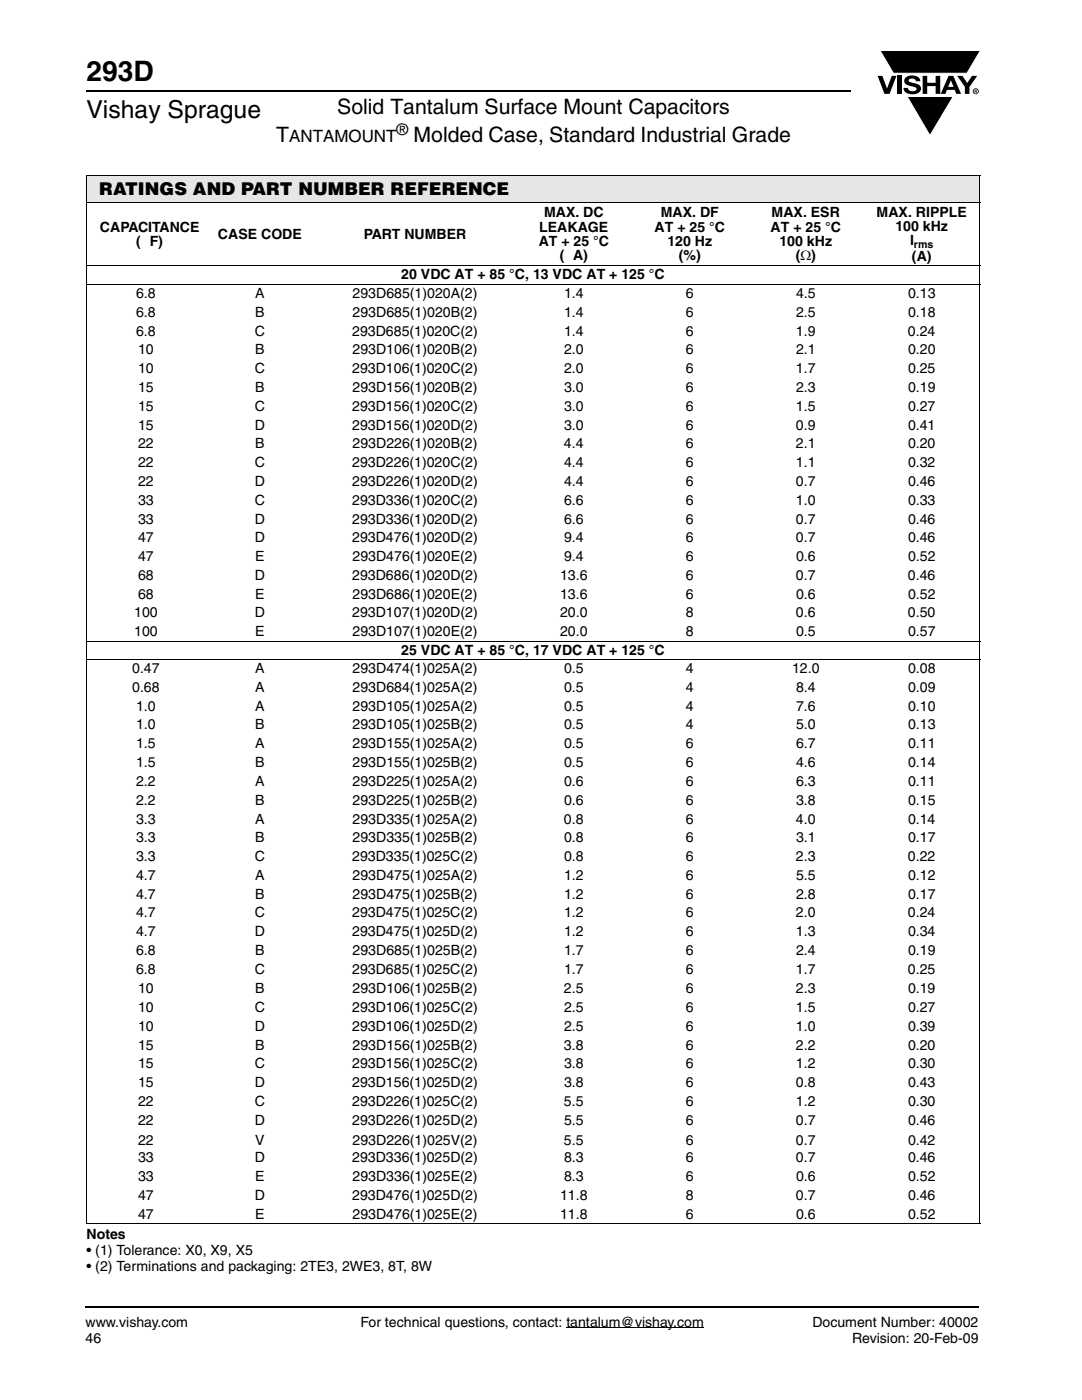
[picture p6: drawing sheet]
<svg xmlns="http://www.w3.org/2000/svg" width="216mm" height="279mm" viewBox="0 0 216 279" stroke-linecap="round" stroke-linejoin="round" font-family="sans-serif">
<defs><g id="words">
<text font-size="5.6" x="17.3" y="16.1">293D</text>
<text font-size="4.9" x="17.3" y="23.6">Vishay Sprague</text>
<g font-size="4.2">
<text x="67.3" y="22.8">Solid Tantalum Surface Mount Capacitors</text>
<text x="55.1" y="28.3">T</text>
<text x="82.5" y="28.3">Molded Case, Standard Industrial Grade</text>
</g>
<text font-size="3.5" x="19.8" y="38.9">RATINGS AND PART NUMBER REFERENCE</text>
<text font-size="3.4" x="57.7" y="28.3">ANTAMOUNT</text>
<text font-size="3.2" x="79.1" y="27">®</text>
<g font-size="2.8">
<text x="19.9" y="46.2">CAPACITANCE</text>
<text x="43.5" y="47.6">CASE CODE</text>
<text x="72.6" y="47.6">PART NUMBER</text>
<text x="107.6" y="46.2">LEAKAGE</text>
<text x="108.6" y="43.4">MAX. DC</text>
<text x="130.6" y="46.2">AT + 25 °C</text>
<text x="131.8" y="43.4">MAX. DF</text>
<text x="153.8" y="46.2">AT + 25 °C</text>
<text x="154" y="43.4">MAX. ESR</text>
<text x="174.9" y="43.3">MAX. RIPPLE</text>
<text x="178.7" y="46.1">100 kHz</text>
<text x="27.2" y="49">( F)</text>
<text x="107.5" y="49">AT + 25 °C</text>
<text x="111.7" y="51.9">( A)</text>
<text x="133.2" y="49">120 Hz</text>
<text x="135.4" y="51.9">(%)</text>
<text x="155.5" y="49">100 kHz</text>
<text x="158.8" y="51.9">(Ω)</text>
<text x="181.6" y="48.9">I</text>
<text x="182" y="52">(A)</text>
<text x="27.2" y="59.5">6.8</text>
<text x="50.9" y="59.5">A</text>
<text x="70.4" y="59.5">293D685(1)020A(2)</text>
<text x="80.1" y="55.7">20 VDC AT + 85 °C, 13 VDC AT + 125 °C</text>
<text x="112.5" y="59.5">1.4</text>
<text x="136.9" y="59.5">6</text>
<text x="158.8" y="59.5">4.5</text>
<text x="181.2" y="59.5">0.13</text>
<text x="27.2" y="63.2">6.8</text>
<text x="50.9" y="63.2">B</text>
<text x="70.4" y="63.2">293D685(1)020B(2)</text>
<text x="112.5" y="63.2">1.4</text>
<text x="136.9" y="63.2">6</text>
<text x="158.8" y="63.2">2.5</text>
<text x="181.2" y="63.2">0.18</text>
<text x="27.2" y="67">6.8</text>
<text x="27.6" y="70.7">10</text>
<text x="50.8" y="67">C</text>
<text x="50.9" y="70.7">B</text>
<text x="70.3" y="67">293D685(1)020C(2)</text>
<text x="70.4" y="70.7">293D106(1)020B(2)</text>
<text x="112.5" y="67">1.4</text>
<text x="112.5" y="70.7">2.0</text>
<text x="136.9" y="67">6</text>
<text x="136.9" y="70.7">6</text>
<text x="158.8" y="67">1.9</text>
<text x="158.8" y="70.7">2.1</text>
<text x="181.2" y="67">0.24</text>
<text x="181.2" y="70.7">0.20</text>
<text x="27.6" y="74.5">10</text>
<text x="50.8" y="74.5">C</text>
<text x="70.3" y="74.5">293D106(1)020C(2)</text>
<text x="112.5" y="74.5">2.0</text>
<text x="136.9" y="74.5">6</text>
<text x="158.8" y="74.5">1.7</text>
<text x="181.2" y="74.5">0.25</text>
<text x="27.6" y="78.2">15</text>
<text x="27.6" y="82">15</text>
<text x="50.8" y="82">C</text>
<text x="50.9" y="78.2">B</text>
<text x="70.3" y="82">293D156(1)020C(2)</text>
<text x="70.4" y="78.2">293D156(1)020B(2)</text>
<text x="112.5" y="82">3.0</text>
<text x="112.5" y="78.2">3.0</text>
<text x="136.9" y="82">6</text>
<text x="136.9" y="78.2">6</text>
<text x="158.8" y="82">1.5</text>
<text x="158.8" y="78.2">2.3</text>
<text x="181.2" y="82">0.27</text>
<text x="181.2" y="78.2">0.19</text>
<text x="27.6" y="85.7">15</text>
<text x="27.6" y="89.5">22</text>
<text x="50.8" y="85.7">D</text>
<text x="50.9" y="89.5">B</text>
<text x="70.3" y="85.7">293D156(1)020D(2)</text>
<text x="70.4" y="89.5">293D226(1)020B(2)</text>
<text x="112.5" y="89.5">4.4</text>
<text x="112.5" y="85.7">3.0</text>
<text x="136.9" y="89.5">6</text>
<text x="136.9" y="85.7">6</text>
<text x="158.8" y="89.5">2.1</text>
<text x="158.8" y="85.7">0.9</text>
<text x="181.2" y="85.7">0.41</text>
<text x="181.2" y="89.5">0.20</text>
<text x="27.6" y="93.2">22</text>
<text x="50.8" y="93.2">C</text>
<text x="70.3" y="93.2">293D226(1)020C(2)</text>
<text x="112.5" y="93.2">4.4</text>
<text x="136.9" y="93.2">6</text>
<text x="158.8" y="93.2">1.1</text>
<text x="181.2" y="93.2">0.32</text>
<text x="27.6" y="97">22</text>
<text x="27.6" y="100.7">33</text>
<text x="50.8" y="97">D</text>
<text x="50.8" y="100.7">C</text>
<text x="70.3" y="97">293D226(1)020D(2)</text>
<text x="70.3" y="100.7">293D336(1)020C(2)</text>
<text x="112.5" y="97">4.4</text>
<text x="112.5" y="100.7">6.6</text>
<text x="136.9" y="97">6</text>
<text x="136.9" y="100.7">6</text>
<text x="158.8" y="97">0.7</text>
<text x="158.8" y="100.7">1.0</text>
<text x="181.2" y="97">0.46</text>
<text x="181.2" y="100.7">0.33</text>
<text x="27.6" y="104.5">33</text>
<text x="50.8" y="104.5">D</text>
<text x="70.3" y="104.5">293D336(1)020D(2)</text>
<text x="112.5" y="104.5">6.6</text>
<text x="136.9" y="104.5">6</text>
<text x="158.8" y="104.5">0.7</text>
<text x="181.2" y="104.5">0.46</text>
<text x="27.6" y="108.2">47</text>
<text x="27.6" y="112">47</text>
<text x="50.8" y="108.2">D</text>
<text x="50.9" y="112">E</text>
<text x="70.3" y="108.2">293D476(1)020D(2)</text>
<text x="70.4" y="112">293D476(1)020E(2)</text>
<text x="112.5" y="108.2">9.4</text>
<text x="112.5" y="112">9.4</text>
<text x="136.9" y="108.2">6</text>
<text x="136.9" y="112">6</text>
<text x="158.8" y="108.2">0.7</text>
<text x="158.8" y="112">0.6</text>
<text x="181.2" y="108.2">0.46</text>
<text x="181.2" y="112">0.52</text>
<text x="27.6" y="115.7">68</text>
<text x="27.6" y="119.5">68</text>
<text x="50.8" y="115.7">D</text>
<text x="50.9" y="119.5">E</text>
<text x="70.3" y="115.7">293D686(1)020D(2)</text>
<text x="70.4" y="119.5">293D686(1)020E(2)</text>
<text x="111.8" y="115.7">13.6</text>
<text x="111.8" y="119.5">13.6</text>
<text x="136.9" y="115.7">6</text>
<text x="136.9" y="119.5">6</text>
<text x="158.8" y="115.7">0.7</text>
<text x="158.8" y="119.5">0.6</text>
<text x="181.2" y="115.7">0.46</text>
<text x="181.2" y="119.5">0.52</text>
<text x="26.8" y="123.2">100</text>
<text x="50.8" y="123.2">D</text>
<text x="70.3" y="123.2">293D107(1)020D(2)</text>
<text x="111.8" y="123.2">20.0</text>
<text x="136.9" y="123.2">8</text>
<text x="158.8" y="123.2">0.6</text>
<text x="181.2" y="123.2">0.50</text>
<text x="26.8" y="127">100</text>
<text x="50.9" y="127">E</text>
<text x="70.4" y="127">293D107(1)020E(2)</text>
<text x="80.1" y="130.7">25 VDC AT + 85 °C, 17 VDC AT + 125 °C</text>
<text x="111.8" y="127">20.0</text>
<text x="136.9" y="127">8</text>
<text x="158.8" y="127">0.5</text>
<text x="181.2" y="127">0.57</text>
<text x="26.4" y="134.3">0.47</text>
<text x="50.9" y="134.3">A</text>
<text x="70.4" y="134.3">293D474(1)025A(2)</text>
<text x="112.5" y="134.3">0.5</text>
<text x="136.9" y="134.3">4</text>
<text x="158.1" y="134.3">12.0</text>
<text x="181.2" y="134.3">0.08</text>
<text x="26.4" y="138.1">0.68</text>
<text x="27.2" y="141.8">1.0</text>
<text x="50.9" y="141.8">A</text>
<text x="50.9" y="138.1">A</text>
<text x="70.4" y="141.8">293D105(1)025A(2)</text>
<text x="70.4" y="138.1">293D684(1)025A(2)</text>
<text x="112.5" y="141.8">0.5</text>
<text x="112.5" y="138.1">0.5</text>
<text x="136.9" y="141.8">4</text>
<text x="136.9" y="138.1">4</text>
<text x="158.8" y="141.8">7.6</text>
<text x="158.8" y="138.1">8.4</text>
<text x="181.2" y="141.8">0.10</text>
<text x="181.2" y="138.1">0.09</text>
<text x="27.2" y="145.6">1.0</text>
<text x="27.2" y="149.3">1.5</text>
<text x="50.9" y="145.6">B</text>
<text x="50.9" y="149.3">A</text>
<text x="70.4" y="145.6">293D105(1)025B(2)</text>
<text x="70.4" y="149.3">293D155(1)025A(2)</text>
<text x="112.5" y="145.6">0.5</text>
<text x="112.5" y="149.3">0.5</text>
<text x="136.9" y="145.6">4</text>
<text x="136.9" y="149.3">6</text>
<text x="158.8" y="145.6">5.0</text>
<text x="158.8" y="149.3">6.7</text>
<text x="181.2" y="145.6">0.13</text>
<text x="181.2" y="149.3">0.11</text>
<text x="27.2" y="153.1">1.5</text>
<text x="50.9" y="153.1">B</text>
<text x="70.4" y="153.1">293D155(1)025B(2)</text>
<text x="112.5" y="153.1">0.5</text>
<text x="136.9" y="153.1">6</text>
<text x="158.8" y="153.1">4.6</text>
<text x="181.2" y="153.1">0.14</text>
<text x="27.2" y="156.8">2.2</text>
<text x="27.2" y="160.6">2.2</text>
<text x="50.9" y="156.8">A</text>
<text x="50.9" y="160.6">B</text>
<text x="70.4" y="156.8">293D225(1)025A(2)</text>
<text x="70.4" y="160.6">293D225(1)025B(2)</text>
<text x="112.5" y="156.8">0.6</text>
<text x="112.5" y="160.6">0.6</text>
<text x="136.9" y="156.8">6</text>
<text x="136.9" y="160.6">6</text>
<text x="158.8" y="156.8">6.3</text>
<text x="158.8" y="160.6">3.8</text>
<text x="181.2" y="156.8">0.11</text>
<text x="181.2" y="160.6">0.15</text>
<text x="27.2" y="164.5">3.3</text>
<text x="50.9" y="164.5">A</text>
<text x="70.4" y="164.5">293D335(1)025A(2)</text>
<text x="112.5" y="164.5">0.8</text>
<text x="136.9" y="164.5">6</text>
<text x="158.8" y="164.5">4.0</text>
<text x="181.2" y="164.5">0.14</text>
<text x="27.2" y="168.1">3.3</text>
<text x="27.2" y="171.8">3.3</text>
<text x="50.8" y="171.8">C</text>
<text x="50.9" y="168.1">B</text>
<text x="70.3" y="171.8">293D335(1)025C(2)</text>
<text x="70.4" y="168.1">293D335(1)025B(2)</text>
<text x="112.5" y="171.8">0.8</text>
<text x="112.5" y="168.1">0.8</text>
<text x="136.9" y="171.8">6</text>
<text x="136.9" y="168.1">6</text>
<text x="158.8" y="171.8">2.3</text>
<text x="158.8" y="168.1">3.1</text>
<text x="181.2" y="171.8">0.22</text>
<text x="181.2" y="168.1">0.17</text>
<text x="27.2" y="175.6">4.7</text>
<text x="27.2" y="179.3">4.7</text>
<text x="50.9" y="175.6">A</text>
<text x="50.9" y="179.3">B</text>
<text x="70.4" y="175.6">293D475(1)025A(2)</text>
<text x="70.4" y="179.3">293D475(1)025B(2)</text>
<text x="112.5" y="175.6">1.2</text>
<text x="112.5" y="179.3">1.2</text>
<text x="136.9" y="175.6">6</text>
<text x="136.9" y="179.3">6</text>
<text x="158.8" y="175.6">5.5</text>
<text x="158.8" y="179.3">2.8</text>
<text x="181.2" y="175.6">0.12</text>
<text x="181.2" y="179.3">0.17</text>
<text x="27.2" y="183.1">4.7</text>
<text x="50.8" y="183.1">C</text>
<text x="70.3" y="183.1">293D475(1)025C(2)</text>
<text x="112.5" y="183.1">1.2</text>
<text x="136.9" y="183.1">6</text>
<text x="158.8" y="183.1">2.0</text>
<text x="181.2" y="183.1">0.24</text>
<text x="27.2" y="186.8">4.7</text>
<text x="27.2" y="190.6">6.8</text>
<text x="50.8" y="186.8">D</text>
<text x="50.9" y="190.6">B</text>
<text x="70.3" y="186.8">293D475(1)025D(2)</text>
<text x="70.4" y="190.6">293D685(1)025B(2)</text>
<text x="112.5" y="186.8">1.2</text>
<text x="112.5" y="190.6">1.7</text>
<text x="136.9" y="186.8">6</text>
<text x="136.9" y="190.6">6</text>
<text x="158.8" y="186.8">1.3</text>
<text x="158.8" y="190.6">2.4</text>
<text x="181.2" y="186.8">0.34</text>
<text x="181.2" y="190.6">0.19</text>
<text x="27.2" y="194.5">6.8</text>
<text x="50.8" y="194.5">C</text>
<text x="70.3" y="194.5">293D685(1)025C(2)</text>
<text x="112.5" y="194.5">1.7</text>
<text x="136.9" y="194.5">6</text>
<text x="158.8" y="194.5">1.7</text>
<text x="181.2" y="194.5">0.25</text>
<text x="27.6" y="198.2">10</text>
<text x="27.6" y="202">10</text>
<text x="50.8" y="202">C</text>
<text x="50.9" y="198.2">B</text>
<text x="70.3" y="202">293D106(1)025C(2)</text>
<text x="70.4" y="198.2">293D106(1)025B(2)</text>
<text x="112.5" y="198.2">2.5</text>
<text x="112.5" y="202">2.5</text>
<text x="136.9" y="198.2">6</text>
<text x="136.9" y="202">6</text>
<text x="158.8" y="198.2">2.3</text>
<text x="158.8" y="202">1.5</text>
<text x="181.2" y="202">0.27</text>
<text x="181.2" y="198.2">0.19</text>
<text x="27.6" y="205.7">10</text>
<text x="27.6" y="209.5">15</text>
<text x="50.8" y="205.7">D</text>
<text x="50.9" y="209.5">B</text>
<text x="70.3" y="205.7">293D106(1)025D(2)</text>
<text x="70.4" y="209.5">293D156(1)025B(2)</text>
<text x="112.5" y="209.5">3.8</text>
<text x="112.5" y="205.7">2.5</text>
<text x="136.9" y="209.5">6</text>
<text x="136.9" y="205.7">6</text>
<text x="158.8" y="209.5">2.2</text>
<text x="158.8" y="205.7">1.0</text>
<text x="181.2" y="205.7">0.39</text>
<text x="181.2" y="209.5">0.20</text>
<text x="27.6" y="213.2">15</text>
<text x="50.8" y="213.2">C</text>
<text x="70.3" y="213.2">293D156(1)025C(2)</text>
<text x="112.5" y="213.2">3.8</text>
<text x="136.9" y="213.2">6</text>
<text x="158.8" y="213.2">1.2</text>
<text x="181.2" y="213.2">0.30</text>
<text x="27.6" y="217">15</text>
<text x="27.6" y="220.7">22</text>
<text x="50.8" y="217">D</text>
<text x="50.8" y="220.7">C</text>
<text x="70.3" y="220.7">293D226(1)025C(2)</text>
<text x="70.3" y="217">293D156(1)025D(2)</text>
<text x="112.5" y="220.7">5.5</text>
<text x="112.5" y="217">3.8</text>
<text x="136.9" y="220.7">6</text>
<text x="136.9" y="217">6</text>
<text x="158.8" y="220.7">1.2</text>
<text x="158.8" y="217">0.8</text>
<text x="181.2" y="217">0.43</text>
<text x="181.2" y="220.7">0.30</text>
<text x="27.6" y="224.5">22</text>
<text x="50.8" y="224.5">D</text>
<text x="70.3" y="224.5">293D226(1)025D(2)</text>
<text x="112.5" y="224.5">5.5</text>
<text x="136.9" y="224.5">6</text>
<text x="158.8" y="224.5">0.7</text>
<text x="181.2" y="224.5">0.46</text>
<text x="27.6" y="228.6">22</text>
<text x="27.6" y="232">33</text>
<text x="50.8" y="232">D</text>
<text x="50.9" y="228.6">V</text>
<text x="70.3" y="232">293D336(1)025D(2)</text>
<text x="70.4" y="228.6">293D226(1)025V(2)</text>
<text x="112.5" y="228.6">5.5</text>
<text x="112.5" y="232">8.3</text>
<text x="136.9" y="228.6">6</text>
<text x="136.9" y="232">6</text>
<text x="158.8" y="228.6">0.7</text>
<text x="158.8" y="232">0.7</text>
<text x="181.2" y="232">0.46</text>
<text x="181.2" y="228.6">0.42</text>
<text x="27.6" y="235.7">33</text>
<text x="27.6" y="239.5">47</text>
<text x="50.8" y="239.5">D</text>
<text x="50.9" y="235.7">E</text>
<text x="70.3" y="239.5">293D476(1)025D(2)</text>
<text x="70.4" y="235.7">293D336(1)025E(2)</text>
<text x="111.8" y="239.5">11.8</text>
<text x="112.5" y="235.7">8.3</text>
<text x="136.9" y="239.5">8</text>
<text x="136.9" y="235.7">6</text>
<text x="158.8" y="239.5">0.7</text>
<text x="158.8" y="235.7">0.6</text>
<text x="181.2" y="239.5">0.46</text>
<text x="181.2" y="235.7">0.52</text>
<text x="27.6" y="243.2">47</text>
<text x="50.9" y="243.2">E</text>
<text x="70.4" y="243.2">293D476(1)025E(2)</text>
<text x="111.8" y="243.2">11.8</text>
<text x="136.9" y="243.2">6</text>
<text x="158.8" y="243.2">0.6</text>
<text x="181.2" y="243.2">0.52</text>
<text x="17.3" y="247.3">Notes</text>
<text x="17.3" y="250.5">• (1) Tolerance: X0, X9, X5</text>
<text x="17.3" y="253.7">• (2) Terminations and packaging: 2TE3, 2WE3, 8T, 8W</text>
<text x="17.1" y="267.9">46</text>
<text x="17.1" y="264.8">www.vishay.com</text>
<text x="71.9" y="264.8">For technical questions, contact: tantalum@vishay.com</text>
<text x="162.1" y="264.8">Document Number: 40002</text>
<text x="170" y="267.9">Revision: 20-Feb-09</text>
</g>
<text font-size="2.1" x="182.4" y="49.4">rms</text>
</g></defs>
<g fill="#000">
<path d="M175.1 15.1h1l.9 2.6 .9-2.6h1l-1.4 3.6h-1zM175.6 10.1h20l-2.7 4.5h-14.6zM179 15.1h.9v3.6h-.9zM180.8 15.4a2.1 2.1 0 0 1 2.7 .4l.1 .4h-.8a.79 .79 0 0 0-.7-.5 .79 .79 0 0 0-.8 .4l.2 .3 1 .2a1.08 1.08 0 0 1 1.3 1 1.08 1.08 0 0 1-1.1 1.2 1.73 1.73 0 0 1-2.4-1.3h.9a.96 .96 0 0 0 .8 .7 .96 .96 0 0 0 .9-.4 1.31 1.31 0 0 0-1.2-.6 1.03 1.03 0 0 1-1.1-.6 1.03 1.03 0 0 1 .2-1.2zM184.1 15.1h.9v1.4h1.7v-1.4h.9v3.6h-.9v-1.5h-1.7v1.5h-.9zM181 19.3h9.2l-4.6 7.8zM191 15.1h1l1 1.5 1-1.5h1l-1.6 2.3v1.3h-.9v-1.4z"/>
<path d="M189.7 16l-.5 1.3h1.1zM189.3 15.1h.9l1.6 3.6h-1l-.3-.8h-1.5l-.4 .8h-.9z"/>
<path d="M194.6 18v.2l.2-.1v-.1zM194.5 17.9h.4l.1 .2-.2 .2 .2 .2-.3-.2-.1 .2h-.1zM194.2 18.2a.5 .5 0 0 0 1 0 .5 .5 0 0 0-1 0zM194.1 18.2a.6 .6 0 0 1 1.2 0 .6 .6 0 0 1-1.2 0z"/>
</g>
<path d="M175.6 10.1h20l-2.7 4.5h-14.6zM181 19.3h9.2l-4.6 7.8z" fill="none" stroke="#fff" stroke-width=".2"/>
<path d="M113 265h27.4" fill="none" stroke="#000" stroke-width=".2"/>
<path d="M17.3 18.2h152.5M17.1 260.9h178.2" fill="none" stroke="#000" stroke-width=".36"/>
<path d="M17.3 35h178.2v5.5h-178.2z" fill="#e6e6e6"/>
<path d="M17.2 35h178.4M17.3 35.1v209M195.5 35.1v209M17.2 40.5h178.4M17.2 52.9h178.4M17.2 56.7h178.4M17.2 128h178.4M17.2 131.7h178.4M17.2 244.2h178.4" fill="none" stroke="#000" stroke-width=".2"/>
<use href="#words"/>
</svg>
